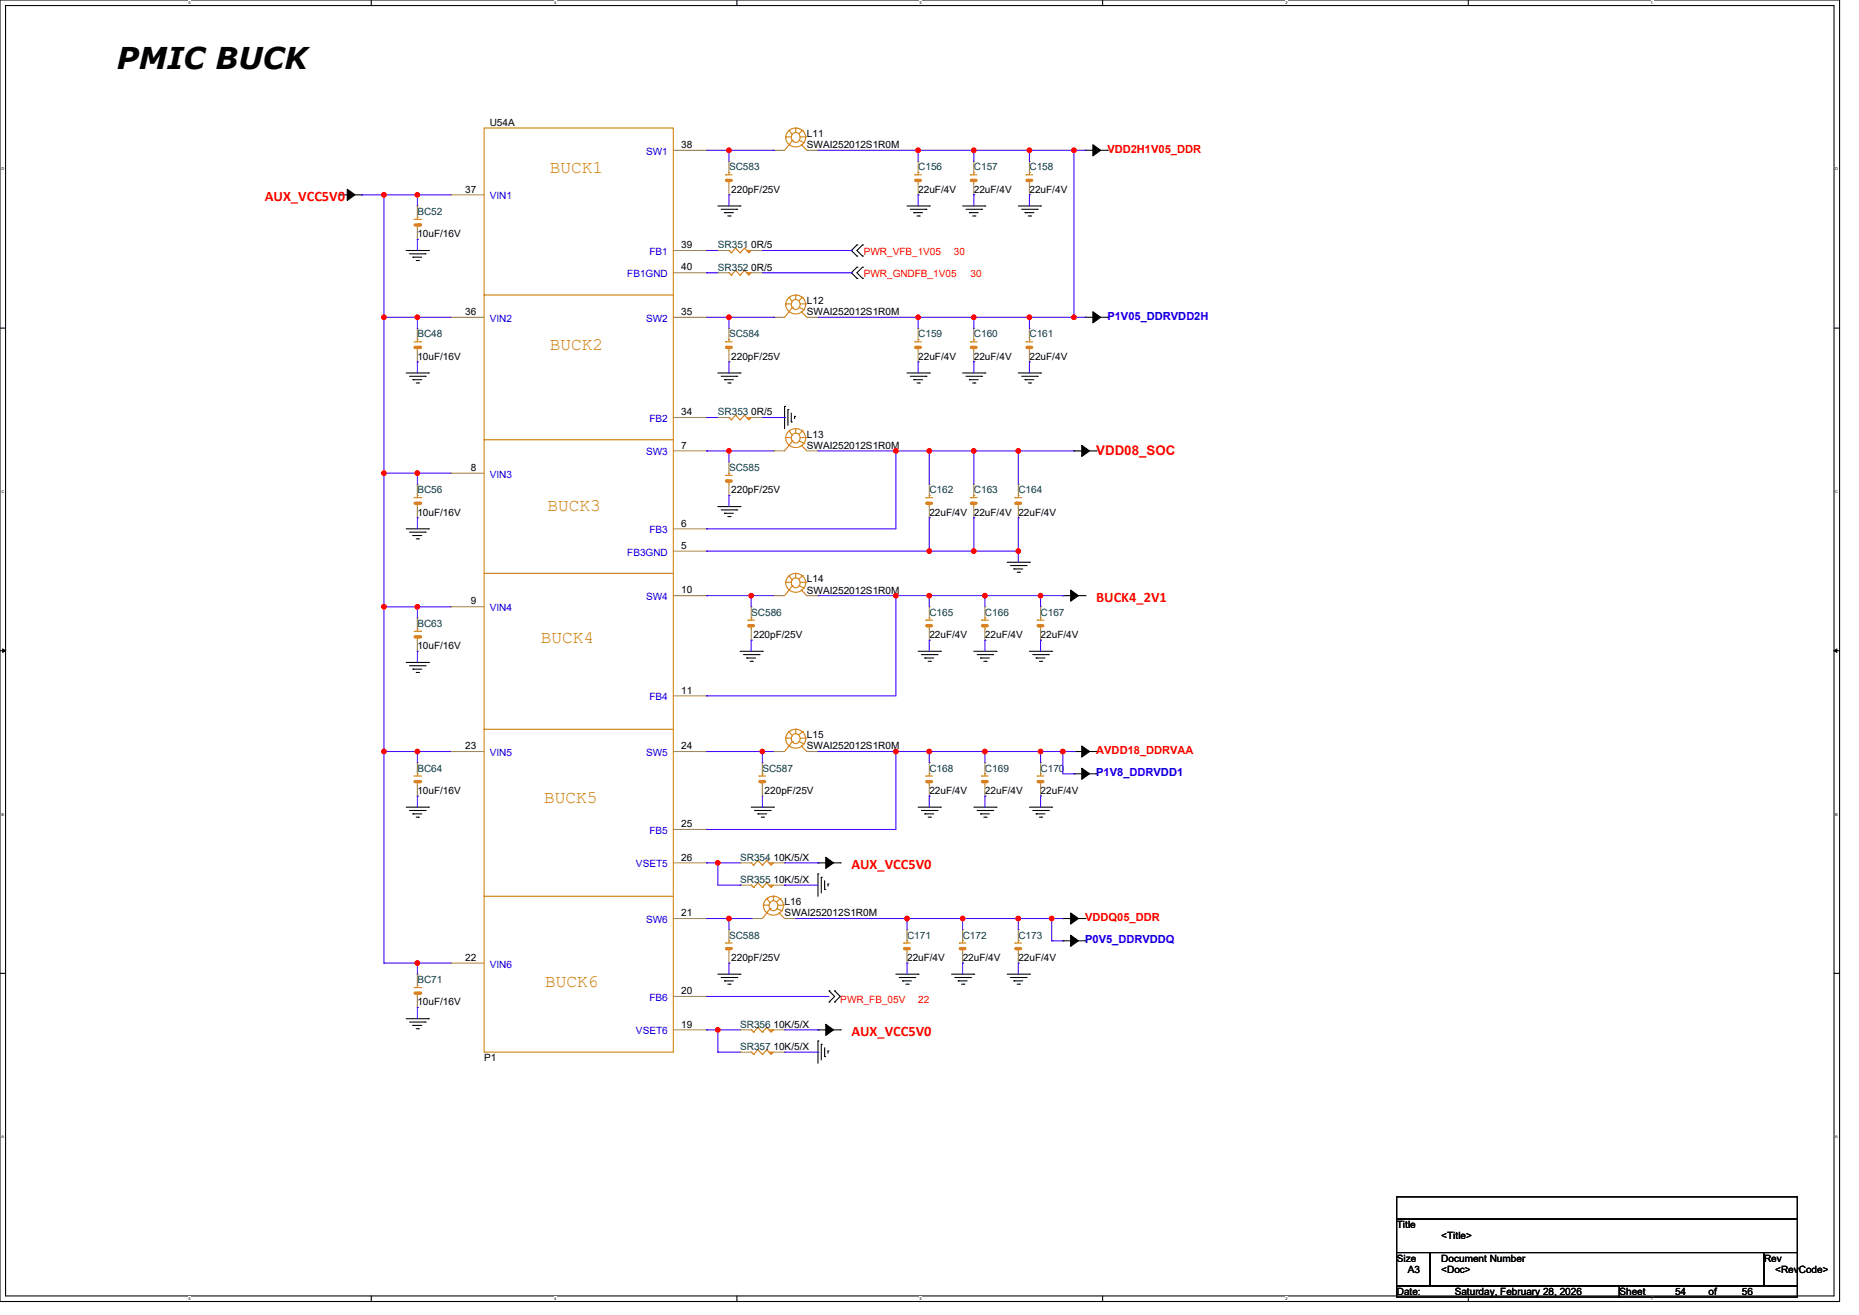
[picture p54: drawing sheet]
<svg xmlns="http://www.w3.org/2000/svg" width="297mm" height="210mm" viewBox="0 0 297 210" stroke-linecap="round" stroke-linejoin="round" font-family="sans-serif">
<defs><g id="words">
<text font-size="4.8" x="18.7" y="11">PMIC BUCK</text>
<g font-size="2.8" fill="#cc8006">
<text x="87.8" y="27.6">BUCK1</text>
<text x="87.8" y="55.9">BUCK2</text>
<text x="87.5" y="81.7">BUCK3</text>
<text x="86.4" y="102.6">BUCK4</text>
<text x="86.9" y="128.2">BUCK5</text>
<text x="87.1" y="157.6">BUCK6</text>
</g>
<g font-size="2.3" fill="#f00">
<text x="42.3" y="32.1">AUX_VCC5V0</text>
<text x="175.1" y="96.1">BUCK4_2V1</text>
<text x="136" y="138.7">AUX_VCC5V0</text>
<text x="136" y="165.4">AUX_VCC5V0</text>
</g>
<text font-size="2.1" fill="#f00" x="175.1" y="72.7">VDD08_SOC</text>
<g font-size="1.8" fill="#f00">
<text x="176.9" y="24.4">VDD2H1V05_DDR</text>
<text x="175.1" y="120.4">AVDD18_DDRVAA</text>
<text x="173.4" y="147.1">VDDQ05_DDR</text>
</g>
<g font-size="1.8" fill="#00f">
<text x="176.9" y="51.1">P1V05_DDRVDD2H</text>
<text x="175.1" y="124">P1V8_DDRVDD1</text>
<text x="173.4" y="150.6">P0V5_DDRVDDQ</text>
</g>
<g font-size="1.6">
<text x="78.2" y="20.1">U54A</text>
<text x="108.8" y="23.6">38</text>
<text x="128.9" y="21.9">L11</text>
<text x="128.9" y="23.7">SWAI252012S1R0M</text>
<text x="74.3" y="30.7">37</text>
<text x="116.8" y="30.8">220pF/25V</text>
<text x="146.7" y="30.8">22uF/4V</text>
<text x="155.6" y="30.8">22uF/4V</text>
<text x="164.5" y="30.8">22uF/4V</text>
<text x="66.7" y="37.9">10uF/16V</text>
<text x="108.8" y="39.6">39</text>
<text x="120" y="39.7">0R/5</text>
<text x="108.8" y="43.2">40</text>
<text x="120" y="43.2">0R/5</text>
<text x="74.3" y="50.3">36</text>
<text x="108.8" y="50.3">35</text>
<text x="128.9" y="48.6">L12</text>
<text x="128.9" y="50.3">SWAI252012S1R0M</text>
<text x="66.7" y="57.4">10uF/16V</text>
<text x="116.8" y="57.4">220pF/25V</text>
<text x="146.7" y="57.4">22uF/4V</text>
<text x="155.6" y="57.4">22uF/4V</text>
<text x="164.5" y="57.4">22uF/4V</text>
<text x="108.8" y="71.6">7</text>
<text x="108.8" y="66.3">34</text>
<text x="120" y="66.3">0R/5</text>
<text x="128.9" y="69.9">L13</text>
<text x="128.9" y="71.7">SWAI252012S1R0M</text>
<text x="75.2" y="75.2">8</text>
<text x="66.7" y="82.3">10uF/16V</text>
<text x="116.8" y="78.8">220pF/25V</text>
<text x="148.5" y="82.3">22uF/4V 22uF/4V 22uF/4V</text>
<text x="108.8" y="87.6">5</text>
<text x="108.8" y="84.1">6</text>
<text x="108.8" y="94.8">10</text>
<text x="128.9" y="93">L14</text>
<text x="128.9" y="94.8">SWAI252012S1R0M</text>
<text x="75.2" y="96.5">9</text>
<text x="120.4" y="101.9">220pF/25V</text>
<text x="148.5" y="101.9">22uF/4V</text>
<text x="157.4" y="101.9">22uF/4V</text>
<text x="166.3" y="101.9">22uF/4V</text>
<text x="66.7" y="103.7">10uF/16V</text>
<text x="108.8" y="110.8">11</text>
<text x="74.3" y="119.6">23</text>
<text x="108.8" y="119.6">24</text>
<text x="128.9" y="117.9">L15</text>
<text x="128.9" y="119.7">SWAI252012S1R0M</text>
<text x="66.7" y="126.8">10uF/16V</text>
<text x="122.2" y="126.8">220pF/25V</text>
<text x="148.5" y="126.8">22uF/4V</text>
<text x="157.4" y="126.8">22uF/4V</text>
<text x="166.3" y="126.8">22uF/4V</text>
<text x="108.8" y="132.1">25</text>
<text x="108.8" y="137.4">26</text>
<text x="123.6" y="137.5">10K/5/X</text>
<text x="123.6" y="141">10K/5/X</text>
<text x="108.8" y="146.3">21</text>
<text x="125.4" y="144.6">L16</text>
<text x="125.4" y="146.3">SWAI252012S1R0M</text>
<text x="74.3" y="153.4">22</text>
<text x="116.8" y="153.5">220pF/25V</text>
<text x="144.9" y="153.5">22uF/4V</text>
<text x="153.8" y="153.5">22uF/4V</text>
<text x="162.7" y="153.5">22uF/4V</text>
<text x="66.7" y="160.6">10uF/16V</text>
<text x="108.8" y="158.8">20</text>
<text x="108.8" y="164.1">19</text>
<text x="123.6" y="164.1">10K/5/X</text>
<text x="123.6" y="167.7">10K/5/X</text>
<text x="77.3" y="169.5">P1</text>
<text x="223.2" y="196.1">Title</text>
<text x="230.3" y="197.9">&lt;Title&gt;</text>
<text x="223.2" y="201.5">Size</text>
<text x="224.9" y="203.2">A3</text>
<text x="230.3" y="201.5">Document Number</text>
<text x="230.3" y="203.2">&lt;Doc&gt;</text>
<text x="281.8" y="201.5">Rev</text>
<text x="283.6" y="203.2">&lt;RevCode&gt;</text>
<text x="223.2" y="206.8">Date:</text>
<text x="232.4" y="206.8">Saturday, February 28, 2026</text>
<text x="258.7" y="206.8">Sheet</text>
<text x="267.6" y="206.8">54</text>
<text x="272.9" y="206.8">of</text>
<text x="278.3" y="206.8">56</text>
</g>
<g font-size="1.6" fill="#00c">
<text x="103.2" y="24.7">SW1</text>
<text x="78.2" y="31.8">VIN1</text>
<text x="103.8" y="40.7">FB1</text>
<text x="100.2" y="44.3">FB1GND</text>
<text x="78.2" y="51.4">VIN2</text>
<text x="103.2" y="51.4">SW2</text>
<text x="103.8" y="67.4">FB2</text>
<text x="78.2" y="76.3">VIN3</text>
<text x="103.2" y="72.7">SW3</text>
<text x="100.2" y="88.7">FB3GND</text>
<text x="103.8" y="85.2">FB3</text>
<text x="103.2" y="95.8">SW4</text>
<text x="78.2" y="97.6">VIN4</text>
<text x="103.8" y="111.8">FB4</text>
<text x="78.2" y="120.7">VIN5</text>
<text x="103.2" y="120.7">SW5</text>
<text x="103.8" y="133.2">FB5</text>
<text x="101.6" y="138.5">VSET5</text>
<text x="103.2" y="147.4">SW6</text>
<text x="78.2" y="154.5">VIN6</text>
<text x="103.8" y="159.9">FB6</text>
<text x="101.6" y="165.2">VSET6</text>
</g>
<g font-size="1.6" fill="#004040">
<text x="116.5" y="27.2">SC583</text>
<text x="146.7" y="27.2">C156</text>
<text x="155.6" y="27.2">C157</text>
<text x="164.5" y="27.2">C158</text>
<text x="66.7" y="34.3">BC52</text>
<text x="114.7" y="39.7">SR351</text>
<text x="114.7" y="43.2">SR352</text>
<text x="66.7" y="53.9">BC48</text>
<text x="116.5" y="53.9">SC584</text>
<text x="146.7" y="53.9">C159</text>
<text x="155.6" y="53.9">C160</text>
<text x="164.5" y="53.9">C161</text>
<text x="114.7" y="66.3">SR353</text>
<text x="116.5" y="75.2">SC585</text>
<text x="66.7" y="78.8">BC56</text>
<text x="148.5" y="78.8">C162</text>
<text x="155.6" y="78.8">C163</text>
<text x="162.7" y="78.8">C164</text>
<text x="66.7" y="100.1">BC63</text>
<text x="120" y="98.3">SC586</text>
<text x="148.5" y="98.3">C165</text>
<text x="157.4" y="98.3">C166</text>
<text x="166.3" y="98.3">C167</text>
<text x="66.7" y="123.2">BC64</text>
<text x="121.8" y="123.2">SC587</text>
<text x="148.5" y="123.2">C168</text>
<text x="157.4" y="123.2">C169</text>
<text x="166.3" y="123.2">C170</text>
<text x="118.2" y="137.5">SR354</text>
<text x="118.2" y="141">SR355</text>
<text x="116.5" y="149.9">SC588</text>
<text x="144.9" y="149.9">C171</text>
<text x="153.8" y="149.9">C172</text>
<text x="162.7" y="149.9">C173</text>
<text x="66.7" y="157">BC71</text>
<text x="118.2" y="164.1">SR356</text>
<text x="118.2" y="167.7">SR357</text>
</g>
<g font-size="1.6" fill="#f00">
<text x="138" y="40.7">PWR_VFB_1V05</text>
<text x="152.4" y="40.7">30</text>
<text x="138" y="44.3">PWR_GNDFB_1V05</text>
<text x="155.1" y="44.3">30</text>
<text x="134.2" y="160.2">PWR_FB_05V</text>
<text x="146.7" y="160.2">22</text>
</g>
<g font-size=".6">
<text x="30.1" y=".7">5</text>
<text x="88.5" y=".7">4</text>
<text x="146.9" y=".7">3</text>
<text x="205.4" y=".7">2</text>
<text x="263.8" y=".7">1</text>
<text x=".2" y="27.2">D</text>
<text x="293.2" y="27.2">D</text>
<text x=".2" y="78.7">C</text>
<text x="293.2" y="78.7">C</text>
<text x=".2" y="130.2">B</text>
<text x="293.2" y="130.2">B</text>
<text x=".2" y="181.8">A</text>
<text x="293.2" y="181.8">A</text>
<text x="30.1" y="207.6">5</text>
<text x="88.5" y="207.6">4</text>
<text x="146.9" y="207.6">3</text>
<text x="205.4" y="207.6">2</text>
<text x="263.8" y="207.6">1</text>
</g>
</g></defs>
<path d="M0 0h293.9v207.8h-293.9zM.9 .9h292.1v206.1h-292.1z" fill="none" stroke="#000" stroke-width=".17"/>
<g fill="#fff">
<path d="M30.1 .1h.3v.7h-.3z"/>
<path d="M30.1 207.1h.3v.7h-.3z"/>
</g>
<path d="M59.3 0v.9M59.3 207v.8" fill="none" stroke="#000" stroke-width=".17"/>
<g fill="#fff">
<path d="M88.5 .1h.4v.7h-.4z"/>
<path d="M88.5 207.1h.4v.7h-.4z"/>
</g>
<path d="M117.7 0v.9M117.7 207v.8" fill="none" stroke="#000" stroke-width=".17"/>
<g fill="#fff">
<path d="M146.9 .1h.4v.7h-.4z"/>
<path d="M146.9 207.1h.4v.7h-.4z"/>
</g>
<path d="M176.2 0v.9M176.2 207v.8" fill="none" stroke="#000" stroke-width=".17"/>
<g fill="#fff">
<path d="M205.4 .1h.3v.7h-.3z"/>
<path d="M205.4 207.1h.3v.7h-.3z"/>
</g>
<path d="M234.6 0v.9M234.6 207v.8" fill="none" stroke="#000" stroke-width=".17"/>
<g fill="#fff">
<path d="M263.8 .1h.3v.7h-.3z"/>
<path d="M263.8 207.1h.3v.7h-.3z"/>
<path d="M.2 26.6h.5v.7h-.5z"/>
<path d="M293.2 26.6h.5v.7h-.5z"/>
<path d="M.2 78.1h.5v.8h-.5z"/>
<path d="M293.2 78.1h.5v.8h-.5z"/>
</g>
<path d="M0 52.4h.9M293 52.4h.9" fill="none" stroke="#000" stroke-width=".17"/>
<g fill="#fff">
<path d="M.2 129.7h.4v.7h-.4z"/>
<path d="M293.2 129.7h.5v.7h-.5z"/>
</g>
<path d="M0 103.9h.9M293 103.9h.9" fill="none" stroke="#000" stroke-width=".17"/>
<path d="M.4 103.7l.5 .2-.5 .3zM293 103.9l.5-.2v.5z" fill="#000" stroke="#000" stroke-width=".16"/>
<g fill="#fff">
<path d="M.2 181.2h.4v.7h-.4z"/>
<path d="M293.2 181.2h.5v.7h-.5z"/>
</g>
<g fill="none" stroke="#000" stroke-width=".17">
<path d="M54.2 31.1h.1M54.2 31.1h2M56.5 31.1h1.3M57.8 31.1h.1M114.7 32.9h3.5M115.2 33.4h2.5M115.7 34h.1M115.7 34h1.5M116.3 34.5h.3M116.6 34.5h.1M117.7 33.4h.1M118.2 32.9h.1"/>
<path d="M136.9 39.1h.1M136.9 39.1l-.9 .9 .9 .9M137.8 39.1h.1M137.8 39.1l-.9 .9 .9 .9M144.9 32.9h3.6M145.4 33.4h2.5M146 34h.1M146 34h1.4M146.5 34.5h.4M146.9 34.5h.1M147.9 33.4h.1M148.5 32.9h.1"/>
<path d="M153.8 32.9h3.6M154.3 33.4h2.5M154.9 34h.1M154.9 34h1.4M155.4 34.5h.4M155.8 34.5h.1M156.8 33.4h.1M157.4 32.9h.1M162.7 32.9h3.5M163.2 33.4h2.5M163.8 34h.1M163.8 34h1.4"/>
<path d="M164.3 34.5h.3M164.6 34.5h.1M165.7 33.4h.1M166.2 32.9h.1M173.4 24h.1M173.4 24h1.2M175 24h1.9M176.9 24h.1M64.9 40h3.6M64.9 59.6h3.6M65.4 40.5h2.5M66 41.1h.1"/>
<path d="M66 41.1h1.4M66.5 41.6h.4M66.9 41.6h.1M67.9 40.5h.1M68.5 40h.1M68.5 59.6h.1M114.7 59.6h3.5M118.2 59.6h.1M136.9 40.9h.1M136.9 42.7h.1M136.9 44.4h.1M136.9 42.7l-.9 .9 .9 .8"/>
<path d="M137.8 40.9h.1M137.8 42.7h.1M137.8 44.4h.1M137.8 42.7l-.9 .9 .9 .8M144.9 59.6h3.6M148.5 59.6h.1M153.8 59.6h3.6M157.4 59.6h.1M162.7 59.6h3.5M166.2 59.6h.1M173.4 50.7h.1M173.4 50.7h1.2"/>
<path d="M175 50.7h1.9M176.9 50.7h.1M65.4 60.1h2.5M66 60.6h.1M66 60.6h1.4M66.5 61.2h.4M66.9 61.2h.1M67.9 60.1h.1M115.2 60.1h2.5M115.7 60.6h.1M115.7 60.6h1.5M116.3 61.2h.3"/>
<path d="M116.6 61.2h.1M117.7 60.1h.1M125.3 64.9h.1M125.3 64.9v3.6M125.9 65.4h.1M125.9 65.4v2.5M126.4 67.4h.1M126.4 66v1.4M126.9 66.5h.1M126.9 66.5v.4M145.4 60.1h2.5M146 60.6h.1"/>
<path d="M146 60.6h1.4M146.5 61.2h.4M146.9 61.2h.1M147.9 60.1h.1M154.3 60.1h2.5M154.9 60.6h.1M154.9 60.6h1.4M155.4 61.2h.4M155.8 61.2h.1M156.8 60.1h.1M163.2 60.1h2.5M163.8 60.6h.1"/>
<path d="M163.8 60.6h1.4M164.3 61.2h.3M164.6 61.2h.1M165.7 60.1h.1M171.6 72h.1M171.6 72h1.2M173.2 72h1.9M175.1 72h.1M64.9 84.5h3.6M65.4 85h2.5M66 85.5h.1M66 85.5h1.4"/>
<path d="M66.5 86.1h.4M66.9 86.1h.1M67.9 85h.1M68.5 84.5h.1M114.7 80.9h3.5M115.2 81.4h2.5M115.7 82h.1M115.7 82h1.5M116.3 82.5h.3M116.6 82.5h.1M117.7 81.4h.1M118.2 80.9h.1"/>
<path d="M160.9 89.8h3.6M161.4 90.3h2.5M162 90.9h.1M162 90.9h1.4M162.5 91.4h.4M162.9 91.4h.1M163.9 90.3h.1M164.5 89.8h.1M169.8 95.1h.1M169.8 95.1h1.2M171.4 95.1h2M173.4 95.1h.1"/>
<path d="M64.9 105.8h3.6M65.4 106.3h2.5M66 106.9h.1M66 106.9h1.4M66.5 107.4h.4M66.9 107.4h.1M67.9 106.3h.1M68.5 105.8h.1M118.2 104h3.6M118.8 104.5h2.5M119.3 105.1h.1M119.3 105.1h1.4"/>
<path d="M119.8 105.6h.4M120.2 105.6h.1M121.3 104.5h.1M121.8 104h.1M146.7 104h3.5M147.2 104.5h2.5M147.8 105.1h.1M147.8 105.1h1.4M148.3 105.6h.3M148.6 105.6h.1M149.7 104.5h.1M150.2 104h.1"/>
<path d="M155.6 104h3.5M156.1 104.5h2.5M156.6 105.1h.1M156.6 105.1h1.5M157.2 105.6h.3M157.5 105.6h.1M158.6 104.5h.1M159.1 104h.1M164.5 104h3.5M165 104.5h2.5M165.5 105.1h.1M165.5 105.1h1.5"/>
<path d="M166.1 105.6h.3M166.4 105.6h.1M167.5 104.5h.1M168 104h.1M64.9 128.9h3.6M65.4 129.4h2.5M66 130h.1M66 130h1.4M66.5 130.5h.4M66.9 130.5h.1M67.9 129.4h.1M68.5 128.9h.1"/>
<path d="M120 128.9h3.6M120.5 129.4h2.5M121.1 130h.1M121.1 130h1.4M121.6 130.5h.4M122 130.5h.1M123 129.4h.1M123.6 128.9h.1M130.7 137.8h.1M130.7 139.6h.1M130.7 137.8h1.2M130.7 139.6v3.5"/>
<path d="M132.3 137.8h1.9M134.2 137.8h.1M146.7 128.9h3.5M147.2 129.4h2.5M147.8 130h.1M147.8 130h1.4M148.3 130.5h.3M148.6 130.5h.1M149.7 129.4h.1M150.2 128.9h.1M155.6 128.9h3.5M156.1 129.4h2.5"/>
<path d="M156.6 130h.1M156.6 130h1.5M157.2 130.5h.3M157.5 130.5h.1M158.6 129.4h.1M159.1 128.9h.1M164.5 128.9h3.5M165 129.4h2.5M165.5 130h.1M165.5 130h1.5M166.1 130.5h.3M166.4 130.5h.1"/>
<path d="M167.5 129.4h.1M168 128.9h.1M171.6 120h.1M171.6 123.6h.1M171.6 120h1.2M171.6 123.6h1.2M173.2 120h1.9M173.2 123.6h1.9M175.1 120h.1M175.1 123.6h.1M0 155.4h.9M114.7 155.6h3.5"/>
<path d="M115.2 156.1h2.5M115.7 156.6h.1M115.7 156.6h1.5M116.3 157.2h.3M116.6 157.2h.1M117.7 156.1h.1M118.2 155.6h.1M131.2 140.1h.1M131.2 140.1v2.5M131.8 142.1h.1M131.8 140.6v1.5M132.3 141.2h.1"/>
<path d="M132.3 141.2v.3M132.5 158.2h.1M132.5 158.2l.8 .9-.8 .9M133.3 158.2h.1M133.3 158.2l.9 .9-.9 .9M143.1 155.6h3.6M143.7 156.1h2.5M144.2 156.6h.1M144.2 156.6h1.4M144.7 157.2h.4M145.1 157.2h.1M146.2 156.1h.1"/>
<path d="M146.7 155.6h.1M152 155.6h3.6M152.5 156.1h2.5M153.1 156.6h.1M153.1 156.6h1.4M153.6 157.2h.4M154 157.2h.1M155 156.1h.1M155.6 155.6h.1M160.9 155.6h3.6M161.4 156.1h2.5M162 156.6h.1"/>
<path d="M162 156.6h1.4M162.5 157.2h.4M162.9 157.2h.1M163.9 156.1h.1M164.5 155.6h.1M169.8 146.7h.1M169.8 150.2h.1M169.8 146.7h1.2M169.8 150.2h1.2M171.4 146.7h2M171.4 150.2h2M173.4 146.7h.1"/>
<path d="M173.4 150.2h.1M293 155.4h.9M64.9 162.7h3.6M65.4 163.2h2.5M66 163.8h.1M66 163.8h1.4M66.5 164.3h.4M66.9 164.3h.1M67.9 163.2h.1M68.5 162.7h.1M130.7 164.5h.1M130.7 166.2h.1"/>
<path d="M130.7 166.2v3.6M130.7 164.5h1.2M131.2 166.8h.1M131.2 166.8v2.5M131.8 168.7h.1M131.8 167.3v1.4M132.3 167.8h.1M132.3 167.8v.4M132.3 164.5h1.9M132.5 160h.1M133.3 160h.1M134.2 164.5h.1"/>
<path d="M223.1 191.1h64v3.6h-64zM223.1 194.7h64v5.3h-64zM223.1 200h5.4v5.4h-5.4zM223.1 205.4h35.6v1.7h-35.6zM228.5 200h53.3v5.4h-53.3zM258.7 205.4h28.4v1.7h-28.4zM281.8 200h5.3v5.4h-5.3z"/>
</g>
<g fill="#000" stroke="#000" stroke-width=".17">
<path d="M55.5 30.2l1.2 .9-1.2 .9z" fill-rule="evenodd"/>
<path d="M174.6 23.1l1.2 .9-1.2 .9z" fill-rule="evenodd"/>
<path d="M174.6 49.8l1.2 .9-1.2 .9z" fill-rule="evenodd"/>
<path d="M172.8 71.1l1.3 .9-1.3 .9z" fill-rule="evenodd"/>
<path d="M171 94.2l1.3 .9-1.3 .9z" fill-rule="evenodd"/>
<path d="M131.9 136.9l1.3 .9-1.3 .9z" fill-rule="evenodd"/>
<path d="M172.8 119.1l1.3 .9-1.3 .9z" fill-rule="evenodd"/>
<path d="M172.8 122.7l1.3 .9-1.3 .9z" fill-rule="evenodd"/>
<path d="M171 145.8l1.3 .9-1.3 .9z" fill-rule="evenodd"/>
<path d="M171 149.4l1.3 .8-1.3 .9z" fill-rule="evenodd"/>
<path d="M131.9 163.6l1.3 .9-1.3 .9z" fill-rule="evenodd"/>
</g>
<g fill="none" stroke="#cc8006" stroke-width=".17">
<path d="M117.5 39.6h.1M117.5 39.6l.7 .8M117.5 39.6l-.7 .8M118.9 39.6h.1M118.9 39.6l-.7 .8M118.9 39.6l.8 .8M116.5 40h.1M116.5 40l.3 .4M116.8 40.4h.1M118.2 40.4h.1M66.1 157.7h1.1M66.7 158.6h.1"/>
<path d="M66.7 157.4h.1M66.7 157.4v.3M66.7 158.6v.5M67.2 157.7h.1"/>
</g>
<path d="M119.3 40h.7l-.3 .4z" fill-rule="evenodd" fill="#cc8006" stroke="#cc8006" stroke-width=".17"/>
<path d="M114.7 40h.1M114.7 40h1.8M120 40h1.8M121.8 40h.1" fill="none" stroke="#a84" stroke-width=".17"/>
<path d="M66.3 158.6h.7" fill="none" stroke="#cc8006" stroke-width=".53"/>
<circle cx="67" cy="158.6" r=".26" fill="#cc8006"/>
<path d="M123.6 50.7h.1M123.6 50.7h1.7M128.9 50.7h1.8M130.7 50.7h.1M66.7 155.6h.1M66.7 155.6v1.8M66.7 159.1v1.8M66.7 160.9h.1" fill="none" stroke="#a84" stroke-width=".17"/>
<g fill="none" stroke="#cc8006" stroke-width=".17">
<path d="M115.9 27.9h.1M115.9 27.9h1.1M116.5 28.8h.1M116.5 27.6h.1M116.5 27.6v.3M116.5 28.8v.5M125.5 48.5h.1M125.5 48.5h.9M125.8 47.7a1.58 1.58 0 0 1 2.4-.3 1.58 1.58 0 0 1 0 2.4 1.58 1.58 0 0 1-2.4-.3 1.44 1.44 0 0 1 0-1.8zM126.1 49.8h.1M126.1 47.5h.1M126.1 49.8l-.8 .9"/>
<path d="M126.1 47.5l.5 .7M126.6 49.1h.1M126.6 49.1l-.5 .7M127.1 47.1h.1M127.1 47.1v.7M127.7 49.1l.7 .3M127.8 48.5h.9M128 49.8h.1M128 49.8l.9 .9M128.2 47.5h.1M128.2 47.5l-.5 .5M128.4 49.4h.1"/>
<path d="M128.7 48.5h.1"/>
<circle cx="127.1" cy="48.6" r=".74"/>
</g>
<path d="M116.1 28.8h.7" fill="none" stroke="#cc8006" stroke-width=".53"/>
<circle cx="116.1" cy="28.8" r=".26" fill="#cc8006"/>
<path d="M116.5 31.1h.1M116.5 25.8h.1M116.5 25.8v1.8M116.5 29.3v1.8" fill="none" stroke="#a84" stroke-width=".17"/>
<path d="M66.1 123.9h1.1M66.7 124.8h.1M66.7 123.6h.1M66.7 123.6v.3M66.7 124.8v.5M67.2 123.9h.1" fill="none" stroke="#cc8006" stroke-width=".17"/>
<path d="M66.3 124.8h.7" fill="none" stroke="#cc8006" stroke-width=".53"/>
<circle cx="67" cy="124.8" r=".26" fill="#cc8006"/>
<path d="M66.7 127.1h.1M66.7 121.8h.1M66.7 121.8v1.8M66.7 125.3v1.8" fill="none" stroke="#a84" stroke-width=".17"/>
<path d="M119.5 99h.1M119.5 99h1M120 99.9h.1M120 98.7h.1M120 98.7v.3M120 99.9v.6" fill="none" stroke="#cc8006" stroke-width=".17"/>
<path d="M119.7 99.9h.7" fill="none" stroke="#cc8006" stroke-width=".53"/>
<circle cx="119.7" cy="99.9" r=".26" fill="#cc8006"/>
<path d="M120 96.9h.1M120 96.9v1.8M120 102.2h.1M120 100.5v1.7" fill="none" stroke="#a84" stroke-width=".17"/>
<path d="M147.9 123.9h.1M147.9 123.9h1.1M148.5 124.8h.1M148.5 123.6h.1M148.5 123.6v.3M148.5 124.8v.5" fill="none" stroke="#cc8006" stroke-width=".17"/>
<path d="M148.1 124.8h.7" fill="none" stroke="#cc8006" stroke-width=".53"/>
<circle cx="148.1" cy="124.8" r=".26" fill="#cc8006"/>
<path d="M123.6 95.1h.1M123.6 95.1h1.7M128.9 95.1h1.8M130.7 95.1h.1M118.2 137.8h.1M118.2 137.8h1.8M123.6 137.8h1.7M125.3 137.8h.1M148.5 127.1h.1M148.5 121.8h.1M148.5 121.8v1.8M148.5 125.3v1.8" fill="none" stroke="#a84" stroke-width=".17"/>
<g fill="none" stroke="#cc8006" stroke-width=".17">
<path d="M125.5 93h.1M125.5 93h.9M125.8 92.2a1.58 1.58 0 0 1 2.4-.3 1.58 1.58 0 0 1 0 2.4 1.58 1.58 0 0 1-2.4-.3 1.44 1.44 0 0 1 0-1.8zM126.1 94.2h.1M126.1 91.9h.1M126.1 94.2l-.8 .9M126.1 91.9l.5 .7M126.6 93.5h.1M126.6 93.5l-.5 .7M127.1 91.6h.1M127.1 91.6v.7M127.7 93.5l.7 .4"/>
<path d="M127.8 93h.9M128 94.2h.1M128 94.2l.9 .9M128.2 91.9h.1M128.2 91.9l-.5 .6M128.4 93.9h.1M128.7 93h.1M156.8 99h.1M156.8 99h1.1M157.4 99.9h.1M157.4 98.7h.1M157.4 98.7v.3"/>
<path d="M157.4 99.9v.6M120 137.8h.1M120 137.8l.4 .4M120.4 138.2h.1M121.1 137.4h.1M121.1 137.4l.7 .8M121.1 137.4l-.7 .8M121.8 138.2h.1M122.5 137.4h.1M122.5 137.4l-.7 .8M122.5 137.4l.7 .8"/>
<circle cx="127.1" cy="93" r=".74"/>
</g>
<path d="M122.9 137.8h.7l-.4 .4z" fill-rule="evenodd" fill="#cc8006" stroke="#cc8006" stroke-width=".17"/>
<path d="M157 99.9h.7" fill="none" stroke="#cc8006" stroke-width=".53"/>
<circle cx="157" cy="99.9" r=".26" fill="#cc8006"/>
<path d="M114.7 43.6h.1M114.7 43.6h1.8M120 43.6h1.8M121.8 43.6h.1M157.4 96.9h.1M157.4 96.9v1.8M157.4 102.2h.1M157.4 100.5v1.7" fill="none" stroke="#a84" stroke-width=".17"/>
<g fill="none" stroke="#cc8006" stroke-width=".17">
<path d="M116.5 43.6h.1M116.5 43.6l.3 .3M116.8 43.9h.1M117.5 43.2h.1M117.5 43.2l.7 .7M117.5 43.2l-.7 .7M118.2 43.9h.1M118.9 43.2h.1M118.9 43.2l-.7 .7M118.9 43.2l.8 .7M115.9 150.6h.1M115.9 150.6h1.1"/>
<path d="M116.5 151.5h.1M116.5 150.2h.1M116.5 150.2v.4M116.5 151.5v.5"/>
</g>
<path d="M119.3 43.6h.7l-.3 .3z" fill-rule="evenodd" fill="#cc8006" stroke="#cc8006" stroke-width=".17"/>
<path d="M116.1 151.5h.7" fill="none" stroke="#cc8006" stroke-width=".53"/>
<circle cx="116.1" cy="151.5" r=".26" fill="#cc8006"/>
<path d="M116.5 153.8h.1M116.5 148.5h.1M116.5 148.5v1.7M116.5 152v1.8" fill="none" stroke="#a84" stroke-width=".17"/>
<path d="M66.1 100.8h1.1M66.7 101.7h.1M66.7 100.5h.1M66.7 100.5v.3M66.7 101.7v.5M67.2 100.8h.1" fill="none" stroke="#cc8006" stroke-width=".17"/>
<path d="M66.3 101.7h.7" fill="none" stroke="#cc8006" stroke-width=".53"/>
<circle cx="67" cy="101.7" r=".26" fill="#cc8006"/>
<path d="M66.7 98.7h.1M66.7 98.7v1.8M66.7 104h.1M66.7 102.2v1.8" fill="none" stroke="#a84" stroke-width=".17"/>
<path d="M162.2 79.5h.1M162.2 79.5h1M162.7 79.1h.1M162.7 79.1v.4M162.7 80.4h.1M162.7 80.4v.5" fill="none" stroke="#cc8006" stroke-width=".17"/>
<path d="M162.3 80.4h.7" fill="none" stroke="#cc8006" stroke-width=".53"/>
<circle cx="162.3" cy="80.4" r=".26" fill="#cc8006"/>
<path d="M123.6 72h.1M123.6 72h1.7M128.9 72h1.8M130.7 72h.1M162.7 77.3h.1M162.7 77.3v1.8M162.7 82.7h.1M162.7 80.9v1.8" fill="none" stroke="#a84" stroke-width=".17"/>
<g fill="none" stroke="#cc8006" stroke-width=".17">
<path d="M66.1 79.5h1.1M66.7 79.1h.1M66.7 79.1v.4M67.2 79.5h.1M125.5 69.9h.1M125.5 69.9h.9M125.8 69.1a1.58 1.58 0 0 1 2.4-.3 1.58 1.58 0 0 1 0 2.3 1.58 1.58 0 0 1-2.4-.2 1.44 1.44 0 0 1 0-1.8zM126.1 71.1h.1M126.1 68.8h.1M126.1 71.1l-.8 .9M126.1 68.8l.5 .7M126.6 70.4h.1"/>
<path d="M126.6 70.4l-.5 .7M127.1 68.5h.1M127.1 68.5v.7M127.7 70.4l.7 .4M127.8 69.9h.9M128 71.1h.1M128 71.1l.9 .9M128.2 68.8h.1M128.2 68.8l-.5 .5M128.4 70.8h.1M128.7 69.9h.1M66.7 80.4h.1"/>
<path d="M66.7 80.4v.5"/>
<circle cx="127.1" cy="69.9" r=".74"/>
</g>
<path d="M66.3 80.4h.7" fill="none" stroke="#cc8006" stroke-width=".53"/>
<circle cx="67" cy="80.4" r=".26" fill="#cc8006"/>
<path d="M66.7 77.3h.1M66.7 77.3v1.8M66.7 82.7h.1M66.7 80.9v1.8M123.6 120h.1M123.6 120h1.7M128.9 120h1.8M130.7 120h.1M118.2 141.4h.1M118.2 141.4h1.8M123.6 141.4h1.7M125.3 141.4h.1" fill="none" stroke="#a84" stroke-width=".17"/>
<g fill="none" stroke="#cc8006" stroke-width=".17">
<path d="M125.5 117.9h.1M125.5 117.9h.9M125.8 117.1a1.58 1.58 0 0 1 2.4-.3 1.58 1.58 0 0 1 0 2.3 1.58 1.58 0 0 1-2.4-.2 1.44 1.44 0 0 1 0-1.8zM126.1 119.1h.1M126.1 116.8h.1M126.1 119.1l-.8 .9M126.1 116.8l.5 .7M126.6 118.4h.1M126.6 118.4l-.5 .7M127.1 116.5h.1M127.1 116.5v.7M127.7 118.4l.7 .4"/>
<path d="M127.8 117.9h.9M128 119.1h.1M128 119.1l.9 .9M128.2 116.8h.1M128.2 116.8l-.5 .5M128.4 118.8h.1M128.7 117.9h.1M120 141.4h.1M120 141.4l.4 .3M120.4 141.7h.1M121.1 141h.1M121.1 141l.7 .7"/>
<path d="M121.1 141l-.7 .7M121.8 141.7h.1M122.5 141h.1M122.5 141l-.7 .7M122.5 141l.7 .7M162.2 150.6h.1M162.2 150.6h1M162.7 151.5h.1M162.7 150.2h.1M162.7 150.2v.4M162.7 151.5v.5"/>
<circle cx="127.1" cy="117.9" r=".74"/>
</g>
<path d="M122.9 141.4h.7l-.4 .3z" fill-rule="evenodd" fill="#cc8006" stroke="#cc8006" stroke-width=".17"/>
<path d="M162.3 151.5h.7" fill="none" stroke="#cc8006" stroke-width=".53"/>
<circle cx="162.3" cy="151.5" r=".26" fill="#cc8006"/>
<path d="M162.7 153.8h.1M162.7 148.5h.1M162.7 148.5v1.7M162.7 152v1.8" fill="none" stroke="#a84" stroke-width=".17"/>
<path d="M163.9 27.9h.1M163.9 27.9h1.1M164.5 28.8h.1M164.5 27.6h.1M164.5 27.6v.3M164.5 28.8v.5" fill="none" stroke="#cc8006" stroke-width=".17"/>
<path d="M164.1 28.8h.7" fill="none" stroke="#cc8006" stroke-width=".53"/>
<circle cx="164.1" cy="28.8" r=".26" fill="#cc8006"/>
<path d="M164.5 31.1h.1M164.5 25.8h.1M164.5 25.8v1.8M164.5 29.3v1.8" fill="none" stroke="#a84" stroke-width=".17"/>
<path d="M66.1 54.6h1.1M66.7 55.5h.1M66.7 54.2h.1M66.7 54.2v.4M66.7 55.5v.5M67.2 54.6h.1" fill="none" stroke="#cc8006" stroke-width=".17"/>
<path d="M66.3 55.5h.7" fill="none" stroke="#cc8006" stroke-width=".53"/>
<circle cx="67" cy="55.5" r=".26" fill="#cc8006"/>
<path d="M66.7 57.8h.1M66.7 52.5h.1M66.7 52.5v1.7M66.7 56v1.8" fill="none" stroke="#a84" stroke-width=".17"/>
<path d="M147.9 99h.1M147.9 99h1.1M148.5 99.9h.1M148.5 98.7h.1M148.5 98.7v.3M148.5 99.9v.6" fill="none" stroke="#cc8006" stroke-width=".17"/>
<path d="M148.1 99.9h.7" fill="none" stroke="#cc8006" stroke-width=".53"/>
<circle cx="148.1" cy="99.9" r=".26" fill="#cc8006"/>
<path d="M148.5 96.9h.1M148.5 96.9v1.8M148.5 102.2h.1M148.5 100.5v1.7" fill="none" stroke="#a84" stroke-width=".17"/>
<path d="M66.1 35h1.1M66.7 35.9h.1M66.7 34.7h.1M66.7 34.7v.3M66.7 35.9v.5M67.2 35h.1" fill="none" stroke="#cc8006" stroke-width=".17"/>
<path d="M66.3 35.9h.7" fill="none" stroke="#cc8006" stroke-width=".53"/>
<circle cx="67" cy="35.9" r=".26" fill="#cc8006"/>
<path d="M66.7 38.2h.1M66.7 32.9h.1M66.7 32.9v1.8M66.7 36.4v1.8" fill="none" stroke="#a84" stroke-width=".17"/>
<path d="M163.9 54.6h.1M163.9 54.6h1.1M164.5 55.5h.1M164.5 54.2h.1M164.5 54.2v.4M164.5 55.5v.5" fill="none" stroke="#cc8006" stroke-width=".17"/>
<path d="M164.1 55.5h.7" fill="none" stroke="#cc8006" stroke-width=".53"/>
<circle cx="164.1" cy="55.5" r=".26" fill="#cc8006"/>
<path d="M164.5 57.8h.1M164.5 52.5h.1M164.5 52.5v1.7M164.5 56v1.8" fill="none" stroke="#a84" stroke-width=".17"/>
<path d="M115.9 75.9h.1M115.9 75.9h1.1M116.5 76.8h.1M116.5 75.6h.1M116.5 75.6v.3M116.5 76.8v.5" fill="none" stroke="#cc8006" stroke-width=".17"/>
<path d="M116.1 76.8h.7" fill="none" stroke="#cc8006" stroke-width=".53"/>
<circle cx="116.1" cy="76.8" r=".26" fill="#cc8006"/>
<path d="M116.5 79.1h.1M116.5 73.8h.1M116.5 73.8v1.8M116.5 77.3v1.8" fill="none" stroke="#a84" stroke-width=".17"/>
<path d="M155 79.5h.1M155 79.5h1.1M155.6 79.1h.1M155.6 79.1v.4M155.6 80.4h.1M155.6 80.4v.5" fill="none" stroke="#cc8006" stroke-width=".17"/>
<path d="M155.2 80.4h.7" fill="none" stroke="#cc8006" stroke-width=".53"/>
<circle cx="155.2" cy="80.4" r=".26" fill="#cc8006"/>
<path d="M155.6 77.3h.1M155.6 77.3v1.8M155.6 82.7h.1M155.6 80.9v1.8" fill="none" stroke="#a84" stroke-width=".17"/>
<path d="M155 27.9h.1M155 27.9h1.1M155.6 28.8h.1M155.6 27.6h.1M155.6 27.6v.3M155.6 28.8v.5" fill="none" stroke="#cc8006" stroke-width=".17"/>
<path d="M155.2 28.8h.7" fill="none" stroke="#cc8006" stroke-width=".53"/>
<circle cx="155.2" cy="28.8" r=".26" fill="#cc8006"/>
<path d="M155.6 31.1h.1M155.6 25.8h.1M155.6 25.8v1.8M155.6 29.3v1.8" fill="none" stroke="#a84" stroke-width=".17"/>
<path d="M165.7 123.9h.1M165.7 123.9h1.1M166.2 124.8h.1M166.2 123.6h.1M166.2 123.6v.3M166.2 124.8v.5" fill="none" stroke="#cc8006" stroke-width=".17"/>
<path d="M165.9 124.8h.7" fill="none" stroke="#cc8006" stroke-width=".53"/>
<circle cx="165.9" cy="124.8" r=".26" fill="#cc8006"/>
<path d="M166.2 127.1h.1M166.2 121.8h.1M166.2 121.8v1.8M166.2 125.3v1.8" fill="none" stroke="#a84" stroke-width=".17"/>
<path d="M153.3 150.6h.1M153.3 150.6h1M153.8 151.5h.1M153.8 150.2h.1M153.8 150.2v.4M153.8 151.5v.5" fill="none" stroke="#cc8006" stroke-width=".17"/>
<path d="M153.4 151.5h.8" fill="none" stroke="#cc8006" stroke-width=".53"/>
<circle cx="153.4" cy="151.5" r=".26" fill="#cc8006"/>
<path d="M153.8 153.8h.1M153.8 148.5h.1M153.8 148.5v1.7M153.8 152v1.8M118.2 164.5h.1M118.2 164.5h1.8M123.6 164.5h1.7M125.3 164.5h.1" fill="none" stroke="#a84" stroke-width=".17"/>
<g fill="none" stroke="#cc8006" stroke-width=".17">
<path d="M121.3 123.9h.1M121.3 123.9h1M121.8 124.8h.1M121.8 123.6h.1M121.8 123.6v.3M121.8 124.8v.5M120 164.5h.1M120 164.5l.4 .3M120.4 164.8h.1M121.1 164.1h.1M121.1 164.1l.7 .7M121.1 164.1l-.7 .7"/>
<path d="M121.8 164.8h.1M122.5 164.1h.1M122.5 164.1l-.7 .7M122.5 164.1l.7 .7"/>
</g>
<path d="M122.9 164.5h.7l-.4 .3z" fill-rule="evenodd" fill="#cc8006" stroke="#cc8006" stroke-width=".17"/>
<path d="M121.4 124.8h.8" fill="none" stroke="#cc8006" stroke-width=".53"/>
<circle cx="121.4" cy="124.8" r=".26" fill="#cc8006"/>
<path d="M121.8 127.1h.1M121.8 121.8h.1M121.8 121.8v1.8M121.8 125.3v1.8" fill="none" stroke="#a84" stroke-width=".17"/>
<path d="M155 54.6h.1M155 54.6h1.1M155.6 55.5h.1M155.6 54.2h.1M155.6 54.2v.4M155.6 55.5v.5" fill="none" stroke="#cc8006" stroke-width=".17"/>
<path d="M155.2 55.5h.7" fill="none" stroke="#cc8006" stroke-width=".53"/>
<circle cx="155.2" cy="55.5" r=".26" fill="#cc8006"/>
<g fill="none" stroke="#a84" stroke-width=".17">
<path d="M72 31.1h.1M72 31.1h5.3M107.6 24h5.3M112.9 24h.1M123.6 24h.1M123.6 24h1.7M128.9 24h1.8M130.7 24h.1M72 50.7h.1M72 50.7h5.3M107.6 50.7h5.3M107.6 43.6h5.3"/>
<path d="M107.6 40h5.3M112.9 50.7h.1M112.9 43.6h.1M112.9 40h.1M155.6 57.8h.1M155.6 52.5h.1M155.6 52.5v1.7M155.6 56v1.8M72 75.6h.1M72 75.6h5.3M107.6 72h5.3M107.6 66.7h5.3"/>
<path d="M112.9 72h.1M112.9 66.7h.1M72 96.9h.1M72 96.9h5.3M107.6 95.1h5.3M107.6 88h5.3M107.6 84.5h5.3M112.9 95.1h.1M112.9 88h.1M112.9 84.5h.1M107.6 111.1h5.3M112.9 111.1h.1"/>
<path d="M72 120h.1M72 120h5.3M107.6 120h5.3M107.6 132.5h5.3M107.6 137.8h5.3M112.9 120h.1M112.9 132.5h.1M112.9 137.8h.1M72 153.8h.1M72 153.8h5.3M107.6 146.7h5.3M107.6 159.1h5.3"/>
<path d="M112.9 146.7h.1M112.9 159.1h.1M107.6 164.5h5.3M112.9 164.5h.1"/>
</g>
<g fill="none" stroke="#cc8006" stroke-width=".17">
<path d="M77.3 20.4h30.3v147.6h-30.3zM125.5 21.9h.1M125.5 21.9h.9M125.8 21.1a1.58 1.58 0 0 1 2.4-.3 1.58 1.58 0 0 1 0 2.3 1.58 1.58 0 0 1-2.4-.3 1.44 1.44 0 0 1 0-1.7zM126.1 23.1h.1M126.1 20.8h.1M126.1 23.1l-.8 .9M126.1 20.8l.5 .7M126.6 22.4h.1M126.6 22.4l-.5 .7M127.1 20.4h.1M127.1 20.4v.8"/>
<path d="M127.7 22.4l.7 .4M127.8 21.9h.9M128 23.1h.1M128 23.1l.9 .9M128.2 20.8h.1M128.2 20.8l-.5 .5M128.4 22.8h.1M128.7 21.9h.1M146.2 27.9h.1M146.2 27.9h1M146.7 28.8h.1M146.7 27.6h.1"/>
<path d="M146.7 27.6v.3M146.7 28.8v.5M77.3 47.1h.1M77.3 47.1h30.3M77.3 70.2h.1M77.3 70.2h30.3M77.3 91.6h.1M77.3 91.6h30.3M77.3 116.5h.1M77.3 116.5h30.3M77.3 143.1h.1M77.3 143.1h30.3"/>
<circle cx="127.1" cy="21.9" r=".74"/>
</g>
<path d="M146.3 28.8h.7" fill="none" stroke="#cc8006" stroke-width=".53"/>
<circle cx="146.3" cy="28.8" r=".26" fill="#cc8006"/>
<path d="M146.7 31.1h.1M146.7 25.8h.1M146.7 25.8v1.8M146.7 29.3v1.8" fill="none" stroke="#a84" stroke-width=".17"/>
<path d="M165.7 99h.1M165.7 99h1.1M166.2 99.9h.1M166.2 98.7h.1M166.2 98.7v.3M166.2 99.9v.6" fill="none" stroke="#cc8006" stroke-width=".17"/>
<path d="M165.9 99.9h.7" fill="none" stroke="#cc8006" stroke-width=".53"/>
<circle cx="165.9" cy="99.9" r=".26" fill="#cc8006"/>
<path d="M166.2 96.9h.1M166.2 96.9v1.8M166.2 102.2h.1M166.2 100.5v1.7" fill="none" stroke="#a84" stroke-width=".17"/>
<path d="M156.8 123.9h.1M156.8 123.9h1.1M157.4 124.8h.1M157.4 123.6h.1M157.4 123.6v.3M157.4 124.8v.5" fill="none" stroke="#cc8006" stroke-width=".17"/>
<path d="M157 124.8h.7" fill="none" stroke="#cc8006" stroke-width=".53"/>
<circle cx="157" cy="124.8" r=".26" fill="#cc8006"/>
<path d="M157.4 127.1h.1M157.4 121.8h.1M157.4 121.8v1.8M157.4 125.3v1.8M118.2 168h.1M118.2 168h1.8M123.6 168h1.7M125.3 168h.1" fill="none" stroke="#a84" stroke-width=".17"/>
<g fill="none" stroke="#cc8006" stroke-width=".17">
<path d="M147.9 79.5h.1M147.9 79.5h1.1M148.5 79.1h.1M148.5 79.1v.4M148.5 80.4h.1M148.5 80.4v.5M120 168h.1M120 168l.4 .4M120.4 168.4h.1M121.1 167.7h.1M121.1 167.7l.7 .7M121.1 167.7l-.7 .7"/>
<path d="M121.8 168.4h.1M122.5 167.7h.1M122.5 167.7l-.7 .7M122.5 167.7l.7 .7"/>
</g>
<path d="M122.9 168h.7l-.4 .4z" fill-rule="evenodd" fill="#cc8006" stroke="#cc8006" stroke-width=".17"/>
<path d="M148.1 80.4h.7" fill="none" stroke="#cc8006" stroke-width=".53"/>
<circle cx="148.1" cy="80.4" r=".26" fill="#cc8006"/>
<path d="M148.5 77.3h.1M148.5 77.3v1.8M148.5 82.7h.1M148.5 80.9v1.8" fill="none" stroke="#a84" stroke-width=".17"/>
<path d="M146.2 54.6h.1M146.2 54.6h1M146.7 55.5h.1M146.7 54.2h.1M146.7 54.2v.4M146.7 55.5v.5" fill="none" stroke="#cc8006" stroke-width=".17"/>
<path d="M146.3 55.5h.7" fill="none" stroke="#cc8006" stroke-width=".53"/>
<circle cx="146.3" cy="55.5" r=".26" fill="#cc8006"/>
<path d="M146.7 57.8h.1M146.7 52.5h.1M146.7 52.5v1.7M146.7 56v1.8M114.7 66.7h.1M114.7 66.7h1.8M120 66.7h1.8M121.8 66.7h.1" fill="none" stroke="#a84" stroke-width=".17"/>
<g fill="none" stroke="#cc8006" stroke-width=".17">
<path d="M116.5 66.7h.1M116.5 66.7l.3 .3M116.8 67h.1M117.5 66.3h.1M117.5 66.3l.7 .7M117.5 66.3l-.7 .7M118.2 67h.1M118.9 66.3h.1M118.9 66.3l-.7 .7M118.9 66.3l.8 .7M144.4 150.6h.1M144.4 150.6h1"/>
<path d="M144.9 151.5h.1M144.9 150.2h.1M144.9 150.2v.4M144.9 151.5v.5"/>
</g>
<path d="M119.3 66.7h.7l-.3 .3z" fill-rule="evenodd" fill="#cc8006" stroke="#cc8006" stroke-width=".17"/>
<path d="M144.5 151.5h.8" fill="none" stroke="#cc8006" stroke-width=".53"/>
<circle cx="144.5" cy="151.5" r=".26" fill="#cc8006"/>
<path d="M120 146.7h.1M120 146.7h1.8M125.3 146.7h1.8M127.1 146.7h.1M144.9 153.8h.1M144.9 148.5h.1M144.9 148.5v1.7M144.9 152v1.8" fill="none" stroke="#a84" stroke-width=".17"/>
<g fill="none" stroke="#cc8006" stroke-width=".17">
<path d="M115.9 54.6h.1M115.9 54.6h1.1M116.5 55.5h.1M116.5 54.2h.1M116.5 54.2v.4M116.5 55.5v.5M122 144.5h.1M122 144.5h.9M122.3 143.7a1.58 1.58 0 0 1 2.3-.2 1.58 1.58 0 0 1 0 2.3 1.58 1.58 0 0 1-2.3-.3 1.44 1.44 0 0 1 0-1.8zM122.5 145.8h.1M122.5 143.5h.1M122.5 145.8l-.7 .9"/>
<path d="M122.5 143.5l.5 .7M123 145.1h.1M123 145.1l-.5 .7M123.6 143.1h.1M123.6 143.1v.7M124.1 145.1l.7 .3M124.3 144.5h.9M124.5 145.8h.1M124.5 145.8l.8 .9M124.6 143.5h.1M124.6 143.5l-.5 .5M124.8 145.4h.1"/>
<path d="M125.2 144.5h.1"/>
<circle cx="123.5" cy="144.6" r=".74"/>
</g>
<path d="M116.1 55.5h.7" fill="none" stroke="#cc8006" stroke-width=".53"/>
<circle cx="116.1" cy="55.5" r=".26" fill="#cc8006"/>
<path d="M116.5 57.8h.1M116.5 52.5h.1M116.5 52.5v1.7M116.5 56v1.8" fill="none" stroke="#a84" stroke-width=".17"/>
<g fill="none" stroke="#4200ff" stroke-width=".17">
<path d="M57.8 31.1h.1M57.8 31.1h14.2M61.3 31.1h.1M61.3 31.1v122.7M66.7 31.1h.1M66.7 38.2h.1M66.7 31.1v1.8M66.7 38.2v1.8M112.9 24h10.7M116.5 24h.1M116.5 31.1h.1M116.5 24v1.8"/>
<path d="M116.5 31.1v1.8M123.6 24h.1M130.7 24h42.7M146.7 31.1h.1M146.7 24h.1M146.7 24v1.8M146.7 31.1v1.8M155.6 31.1h.1M155.6 24h.1M155.6 24v1.8M155.6 31.1v1.8M164.5 31.1h.1"/>
<path d="M164.5 24h.1M164.5 24v1.8M164.5 31.1v1.8M171.6 24h.1M171.6 24v26.7M173.4 24h.1M61.3 50.7h.1M61.3 50.7h10.7M66.7 50.7h.1M66.7 57.8h.1M66.7 50.7v1.8M66.7 57.8v1.8"/>
<path d="M112.9 40h.1M112.9 43.6h.1M112.9 50.7h10.7M112.9 40h1.8M112.9 43.6h1.8M116.5 50.7h.1M116.5 57.8h.1M116.5 50.7v1.8M116.5 57.8v1.8M121.8 40h14.2M121.8 43.6h14.2M123.6 50.7h.1"/>
<path d="M130.7 50.7h42.7M136 40h.1M136 43.6h.1M146.7 57.8h.1M146.7 50.7h.1M146.7 50.7v1.8M146.7 57.8v1.8M155.6 57.8h.1M155.6 50.7h.1M155.6 50.7v1.8M155.6 57.8v1.8M164.5 57.8h.1"/>
<path d="M164.5 50.7h.1M164.5 50.7v1.8M164.5 57.8v1.8M171.6 50.7h.1M173.4 50.7h.1M61.3 75.6h.1M61.3 75.6h10.7M66.7 75.6h.1M66.7 75.6v1.7M112.9 66.7h.1M112.9 72h.1M112.9 66.7h1.8"/>
<path d="M112.9 72h10.7M116.5 72h.1M116.5 79.1h.1M116.5 72v1.8M116.5 79.1v1.8M121.8 66.7h3.5M125.3 66.7h.1M130.7 72h40.9M143.1 72h.1M143.1 72v12.5h-30.2M148.5 72h.1M148.5 72v5.3"/>
<path d="M155.6 72h.1M155.6 72v5.3M162.7 72h.1M162.7 72v5.3M61.3 96.9h.1M61.3 96.9h10.7M66.7 82.7h.1M66.7 96.9h.1M66.7 82.7v1.8M66.7 96.9v1.8M112.9 84.5h.1M112.9 88h.1"/>
<path d="M112.9 95.1h.1M112.9 88h49.8M112.9 95.1h10.7M120 95.1h.1M120 95.1v1.8M130.7 95.1h39.1M143.1 95.1h.1M143.1 95.1v16h-30.2M148.5 82.7h.1M148.5 88h.1M148.5 95.1h.1M148.5 82.7v5.3"/>
<path d="M148.5 95.1v1.8M155.6 82.7h.1M155.6 88h.1M155.6 82.7v5.3M157.4 95.1h.1M157.4 95.1v1.8M162.7 82.7h.1M162.7 88h.1M162.7 82.7v7.1M166.2 95.1h.1M166.2 95.1v1.8M169.8 95.1h.1"/>
<path d="M66.7 104h.1M66.7 104v1.8M112.9 111.1h.1M120 102.2h.1M120 102.2v1.8M148.5 102.2h.1M148.5 102.2v1.8M157.4 102.2h.1M157.4 102.2v1.8M166.2 102.2h.1M166.2 102.2v1.8M61.3 120h.1"/>
<path d="M61.3 120h10.7M66.7 120h.1M66.7 127.1h.1M66.7 120v1.8M66.7 127.1v1.8M112.9 120h.1M112.9 132.5h.1M112.9 137.8h.1M112.9 120h10.7M112.9 137.8h5.3M114.7 137.8h.1M114.7 137.8v3.6h3.5"/>
<path d="M121.8 120h.1M121.8 128.9h.1M121.8 120v1.8M121.8 127.1v1.8M125.3 137.8h5.4M130.7 137.8h.1M130.7 120h40.9M143.1 120h.1M143.1 120v12.5h-30.2M148.5 120h.1M148.5 127.1h.1M148.5 120v1.8"/>
<path d="M148.5 127.1v1.8M157.4 127.1h.1M157.4 120h.1M157.4 120v1.8M157.4 127.1v1.8M166.2 127.1h.1M166.2 120h.1M166.2 120v1.8M166.2 127.1v1.8M169.8 120h.1M169.8 120v3.6h1.8M171.6 120h.1"/>
<path d="M171.6 123.6h.1M61.3 153.8h.1M61.3 153.8h10.7M66.7 153.8h.1M66.7 153.8v1.8M112.9 159.1h.1M112.9 146.7h7.1M112.9 159.1h19.6M116.5 146.7h.1M116.5 153.8h.1M116.5 146.7v1.8M116.5 153.8v1.8"/>
<path d="M118.2 141.4h.1M120 146.7h.1M125.3 141.4h.1M125.3 141.4h5.4M127.1 146.7h42.7M144.9 153.8h.1M144.9 146.7h.1M144.9 146.7v1.8M144.9 153.8v1.8M153.8 153.8h.1M153.8 146.7h.1M153.8 146.7v1.8"/>
<path d="M153.8 153.8v1.8M162.7 153.8h.1M162.7 146.7h.1M162.7 146.7v1.8M162.7 153.8v1.8M168 150.2h.1M168 146.7h.1M168 150.2h1.8M168 146.7v3.5M66.7 160.9h.1M66.7 160.9v1.8M112.9 164.5h.1"/>
<path d="M112.9 164.5h5.3M114.7 164.5h.1M114.7 168h.1M114.7 164.5v3.5M114.7 168h3.5M125.3 164.5h5.4M125.3 168h5.4M130.7 168h.1M130.7 164.5h.1"/>
</g>
<g fill="#f00" stroke="#f00" stroke-width=".17">
<circle cx="61.3" cy="31.1" r=".35"/>
<circle cx="66.7" cy="31.1" r=".35"/>
<circle cx="61.3" cy="75.6" r=".35"/>
<circle cx="61.3" cy="50.7" r=".35"/>
<circle cx="66.7" cy="50.7" r=".35"/>
<circle cx="116.5" cy="72" r=".35"/>
<circle cx="148.5" cy="72" r=".35"/>
<circle cx="143.1" cy="72" r=".35"/>
<circle cx="155.6" cy="72" r=".35"/>
<circle cx="162.7" cy="72" r=".35"/>
<circle cx="66.7" cy="75.6" r=".35"/>
<circle cx="148.5" cy="88" r=".35"/>
<circle cx="162.7" cy="88" r=".35"/>
<circle cx="155.6" cy="88" r=".35"/>
<circle cx="120" cy="95.1" r=".35"/>
<circle cx="143.1" cy="95.1" r=".35"/>
<circle cx="148.5" cy="95.1" r=".35"/>
<circle cx="66.7" cy="96.9" r=".35"/>
<circle cx="61.3" cy="120" r=".35"/>
<circle cx="61.3" cy="96.9" r=".35"/>
<circle cx="66.7" cy="120" r=".35"/>
<circle cx="121.8" cy="120" r=".35"/>
<circle cx="114.7" cy="137.8" r=".35"/>
<circle cx="66.7" cy="153.8" r=".35"/>
<circle cx="114.7" cy="164.5" r=".35"/>
<circle cx="116.5" cy="24" r=".35"/>
<circle cx="116.5" cy="50.7" r=".35"/>
<circle cx="171.6" cy="50.7" r=".35"/>
<circle cx="171.6" cy="24" r=".35"/>
<circle cx="143.1" cy="120" r=".35"/>
<circle cx="148.5" cy="120" r=".35"/>
<circle cx="169.8" cy="120" r=".35"/>
<circle cx="146.7" cy="24" r=".35"/>
<circle cx="155.6" cy="24" r=".35"/>
<circle cx="164.5" cy="24" r=".35"/>
<circle cx="146.7" cy="50.7" r=".35"/>
<circle cx="155.6" cy="50.7" r=".35"/>
<circle cx="164.5" cy="50.7" r=".35"/>
<circle cx="157.3" cy="95.1" r=".35"/>
<circle cx="166.2" cy="95.1" r=".35"/>
<circle cx="157.3" cy="120" r=".35"/>
<circle cx="166.2" cy="120" r=".35"/>
<circle cx="144.9" cy="146.7" r=".35"/>
<circle cx="153.8" cy="146.7" r=".35"/>
<circle cx="162.7" cy="146.7" r=".35"/>
<circle cx="168" cy="146.7" r=".35"/>
<circle cx="116.5" cy="146.7" r=".35"/>
</g>
<use href="#words"/>
</svg>
